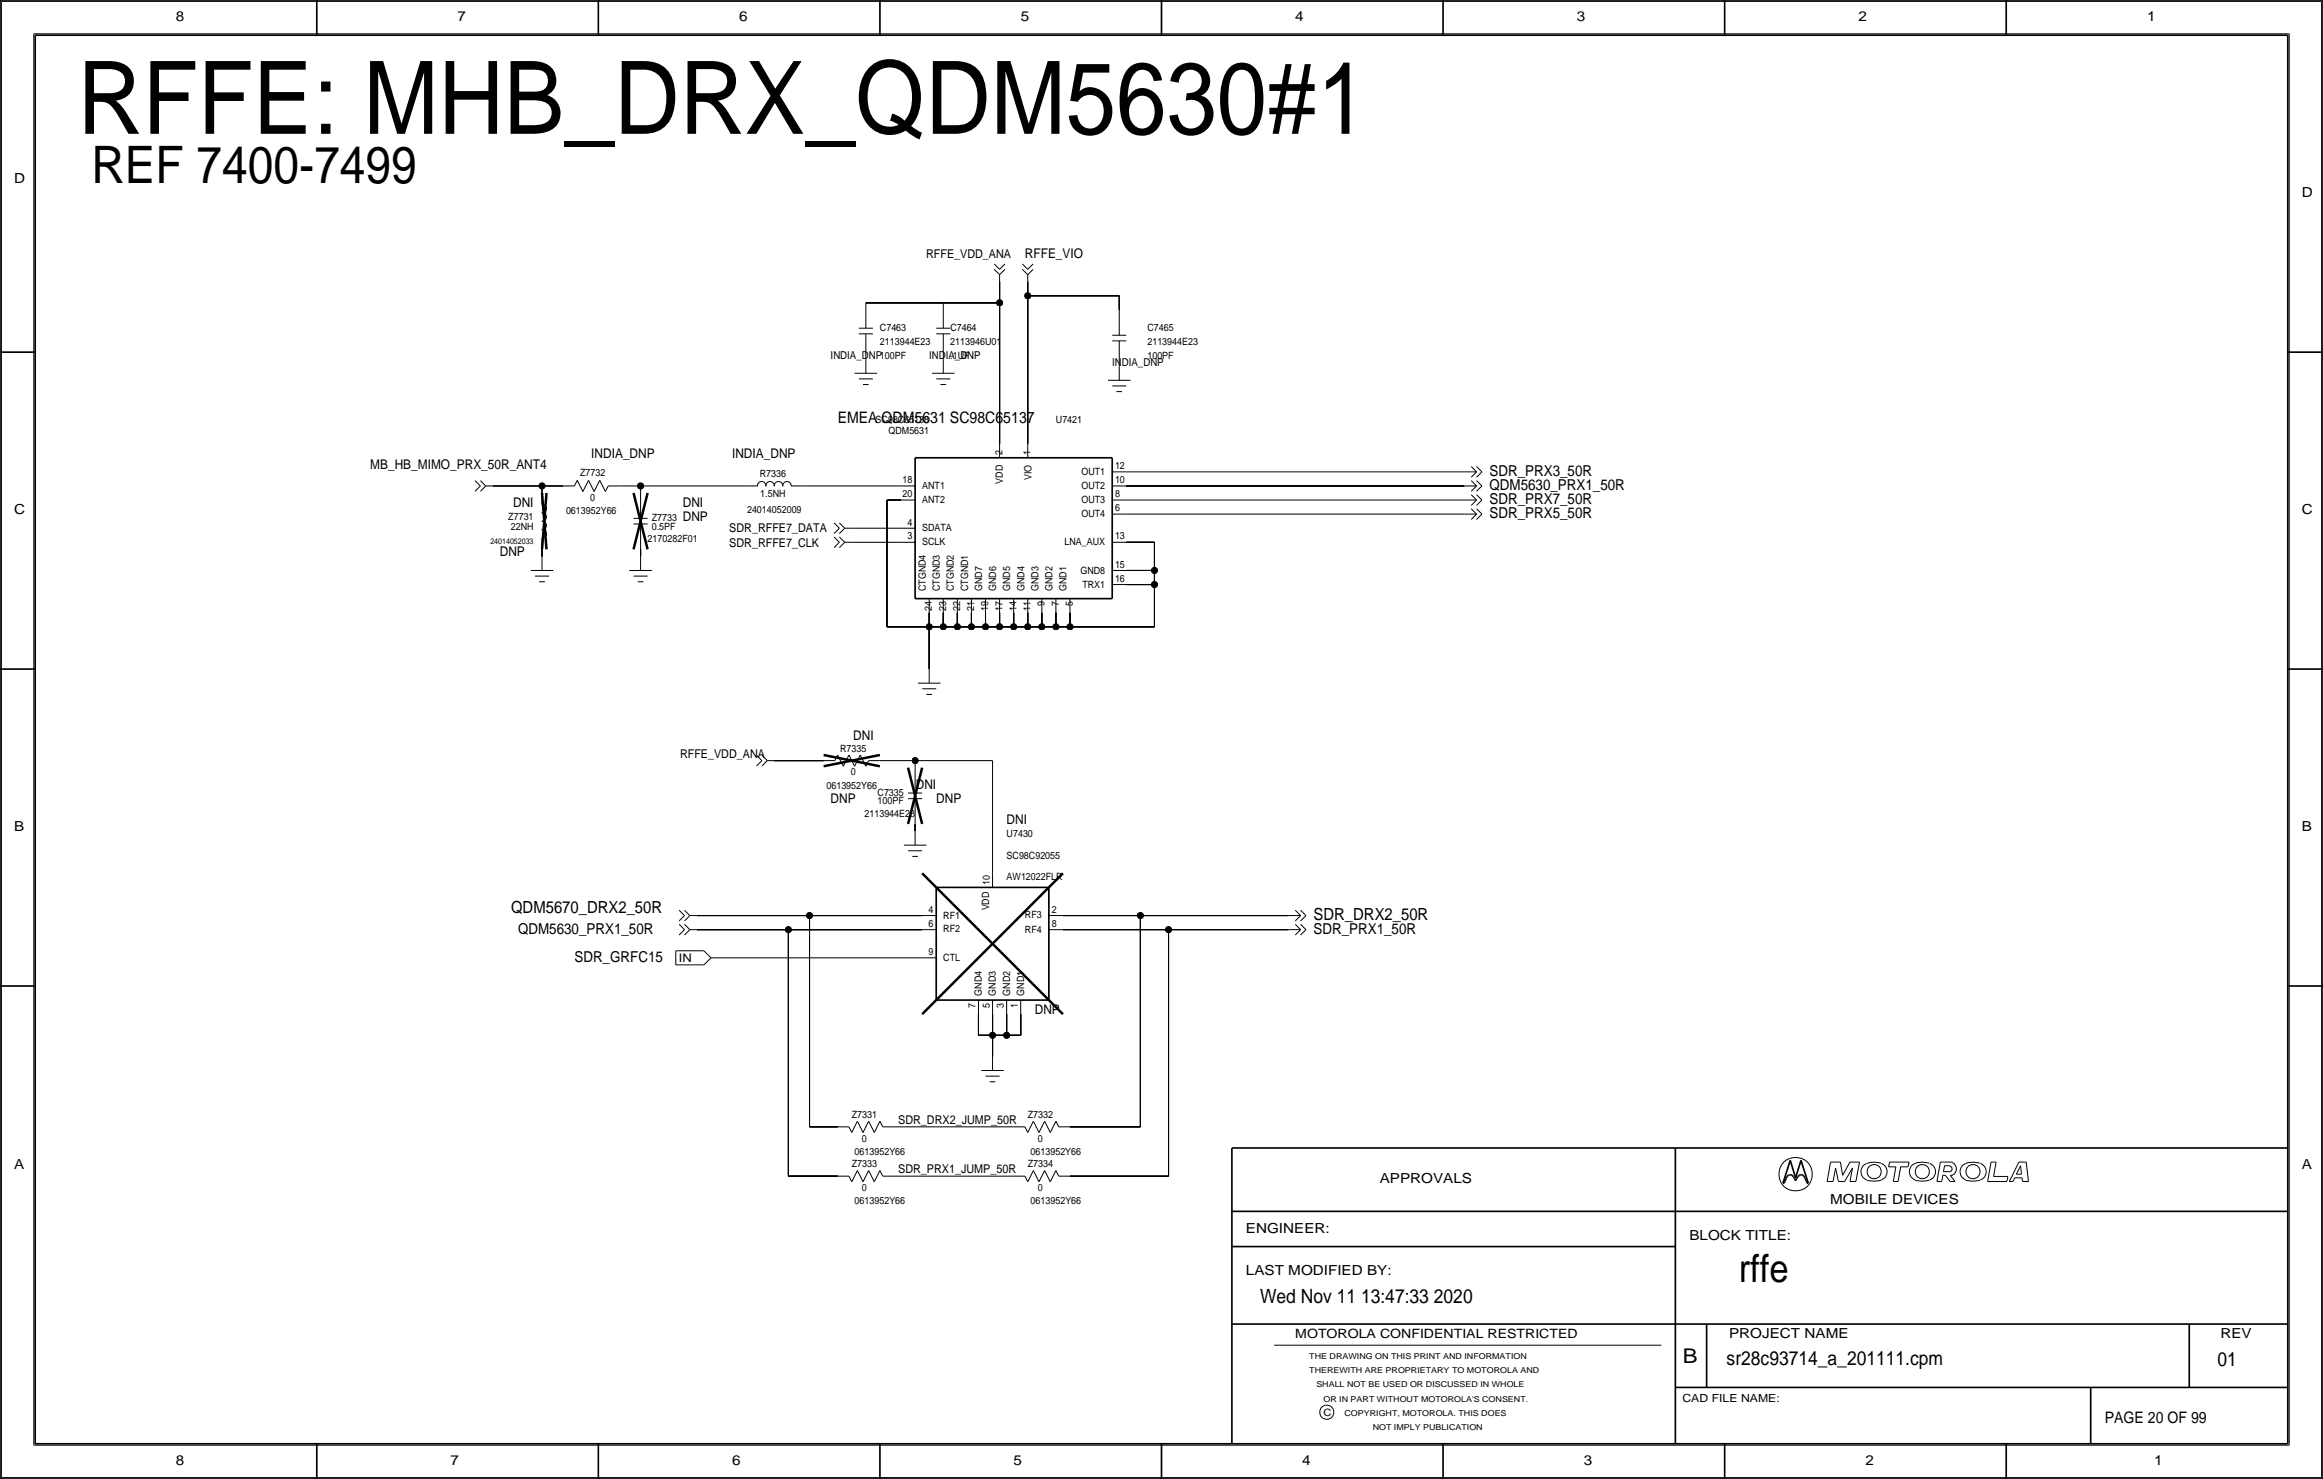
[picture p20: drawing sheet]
<svg xmlns="http://www.w3.org/2000/svg" width="419mm" height="267mm" viewBox="0 0 419 267" stroke-linecap="round" stroke-linejoin="round" font-family="sans-serif">
<defs><g id="words">
<text font-size="18.3" x="14" y="24.1">RFFE: MHB_DRX_QDM5630#1</text>
<text font-size="9.3" x="16.5" y="33">REF 7400-7499</text>
<text font-size="7" x="313.7" y="231.1">rffe</text>
<text font-size="3.7" x="303.6" y="245.7">B</text>
<g font-size="3.5">
<text x="227.3" y="234.9">Wed Nov 11 13:47:33 2020</text>
<text x="311.5" y="246.2">sr28c93714_a_201111.cpm</text>
<text x="400" y="246.4">01</text>
</g>
<g font-size="3">
<text x="92.2" y="164.6">QDM5670_DRX2_50R</text>
<text x="237" y="165.9">SDR_DRX2_50R</text>
</g>
<g font-size="2.9">
<text x="151.1" y="76.2">EMEA QDM5631 SC98C65137</text>
<text x="379.7" y="256.5">PAGE 20 OF 99</text>
</g>
<g font-size="2.7">
<text x="268.7" y="88.4">QDM5630_PRX1_50R</text>
<text x="268.7" y="85.9">SDR_PRX3_50R</text>
<text x="268.7" y="93.5">SDR_PRX5_50R</text>
<text x="268.7" y="90.9">SDR_PRX7_50R</text>
<text x="93.5" y="168.4">QDM5630_PRX1_50R</text>
<text x="103.6" y="173.5">SDR_GRFC15</text>
<text x="237" y="168.4">SDR_PRX1_50R</text>
</g>
<g font-size="2.5">
<text x="31.7" y="3.8">8</text>
<text x="82.6" y="3.8">7</text>
<text x="133.3" y="3.8">6</text>
<text x="184.1" y="3.8">5</text>
<text x="233.7" y="3.8">4</text>
<text x="284.5" y="3.8">3</text>
<text x="335.3" y="3.8">2</text>
<text x="387.3" y="3.8">1</text>
<text x="2.5" y="33">D</text>
<text x="415.3" y="35.6">D</text>
<text x="2.5" y="92.7">C</text>
<text x="415.3" y="92.7">C</text>
<text x="2.5" y="149.9">B</text>
<text x="415.3" y="149.9">B</text>
<text x="2.5" y="210.8">A</text>
<text x="248.9" y="213.4">APPROVALS</text>
<text x="415.3" y="210.8">A</text>
<text x="330.2" y="217.2">MOBILE DEVICES</text>
<text x="224.8" y="222.2">ENGINEER:</text>
<text x="304.8" y="223.5">BLOCK TITLE:</text>
<text x="224.8" y="229.9">LAST MODIFIED BY:</text>
<text x="312" y="241.2">PROJECT NAME</text>
<text x="400.6" y="241.3">REV</text>
<text x="31.7" y="264.2">8</text>
<text x="81.3" y="264.2">7</text>
<text x="132.1" y="264.2">6</text>
<text x="182.9" y="264.2">5</text>
<text x="234.9" y="264.2">4</text>
<text x="285.8" y="264.2">3</text>
<text x="336.5" y="264.2">2</text>
<text x="388.6" y="264.2">1</text>
</g>
<g font-size="2.4">
<text x="184.9" y="46.5">RFFE_VIO</text>
<text x="106.7" y="82.6">INDIA_DNP</text>
<text x="132.1" y="82.6">INDIA_DNP</text>
<text x="66.8" y="84.6">MB_HB_MIMO_PRX_50R_ANT4</text>
<text x="92.6" y="91.4">DNI</text>
<text x="123.2" y="91.4">DNI</text>
<text x="123.2" y="94">DNP</text>
<text x="90.2" y="100.3">DNP</text>
<text x="153.9" y="133.4">DNI</text>
<text x="165.2" y="142.2">DNI</text>
<text x="149.9" y="144.8">DNP</text>
<text x="168.9" y="144.8">DNP</text>
<text x="181.6" y="148.6">DNI</text>
<text x="186.7" y="182.9">DNP</text>
</g>
<text font-size="2.3" x="233.7" y="241.3">MOTOROLA CONFIDENTIAL RESTRICTED</text>
<g font-size="2.2">
<text x="167.1" y="46.5">RFFE_VDD_ANA</text>
<text x="131.6" y="96">SDR_RFFE7_DATA</text>
<text x="131.6" y="98.6">SDR_RFFE7_CLK</text>
<text x="122.7" y="136.7">RFFE_VDD_ANA</text>
<text x="162.1" y="202.7">SDR_DRX2_JUMP_50R</text>
<text x="162.1" y="211.6">SDR_PRX1_JUMP_50R</text>
</g>
<text font-size="2.1" x="122.5" y="173.4">IN</text>
<g font-size="2">
<text x="149.9" y="64.8">INDIA_DNP100PF</text>
<text x="167.6" y="64.8">INDIA_DNP</text>
<text x="200.7" y="66">INDIA_DNP</text>
<text x="303.5" y="252.7">CAD FILE NAME:</text>
</g>
<g font-size="1.8">
<text x="158.8" y="59.7">C7463</text>
<text x="171.5" y="59.7">C7464</text>
<text x="207" y="59.7">C7465</text>
<text x="158.7" y="62.2">2113944E23</text>
<text x="171.5" y="62.2">2113946U01</text>
<text x="171.5" y="64.8">.1UF</text>
<text x="207" y="64.8">100PF</text>
<text x="207" y="62.2">2113944E23</text>
<text x="158" y="76.4">SC98C65138</text>
<text x="190.5" y="76.2">U7421</text>
<text x="160.3" y="78.2">QDM5631</text>
<text x="180.8" y="82" transform="rotate(-90 180.8 82)">2</text>
<text x="185.9" y="82" transform="rotate(-90 185.9 82)">1</text>
<text x="104.7" y="85.9">Z7732</text>
<text x="137.1" y="86">R7336</text>
<text x="137.2" y="89.7">1.5NH</text>
<text x="162.8" y="89.7">20</text>
<text x="162.8" y="87.1">18</text>
<text x="166.4" y="88.2">ANT1</text>
<text x="181" y="87.2" transform="rotate(-90 181 87.2)">VDD</text>
<text x="186.1" y="86.6" transform="rotate(-90 186.1 86.6)">VIO</text>
<text x="195.1" y="88.2">OUT2</text>
<text x="195.1" y="85.6">OUT1</text>
<text x="201.2" y="84.6">12</text>
<text x="201.2" y="87.1">10</text>
<text x="201.2" y="89.7">8</text>
<text x="91.7" y="93.8">Z7731</text>
<text x="92.2" y="95.5">22NH</text>
<text x="102.1" y="92.7">0613952Y66</text>
<text x="106.5" y="90.3">0</text>
<text x="117.6" y="95.5">0.5PF</text>
<text x="117.6" y="94">Z7733</text>
<text x="134.8" y="92.5">24014052009</text>
<text x="163.7" y="94.8">4</text>
<text x="166.4" y="95.8">SDATA</text>
<text x="166.4" y="90.7">ANT2</text>
<text x="195.1" y="93.3">OUT4</text>
<text x="195.1" y="90.7">OUT3</text>
<text x="201.2" y="92.2">6</text>
<text x="116.8" y="97.8">2170282F01</text>
<text x="163.7" y="97.3">3</text>
<text x="166.4" y="98.3">SCLK</text>
<text x="192.1" y="98.3">LNA_AUX</text>
<text x="201.2" y="97.3">13</text>
<text x="167" y="106.6" transform="rotate(-90 167 106.6)">CTGND4</text>
<text x="169.6" y="106.6" transform="rotate(-90 169.6 106.6)">CTGND3</text>
<text x="172.1" y="106.6" transform="rotate(-90 172.1 106.6)">CTGND2</text>
<text x="174.7" y="106.6" transform="rotate(-90 174.7 106.6)">CTGND1</text>
<text x="177.2" y="106.6" transform="rotate(-90 177.2 106.6)">GND7</text>
<text x="179.7" y="106.6" transform="rotate(-90 179.7 106.6)">GND6</text>
<text x="182.3" y="106.6" transform="rotate(-90 182.3 106.6)">GND5</text>
<text x="184.8" y="106.6" transform="rotate(-90 184.8 106.6)">GND4</text>
<text x="187.4" y="106.6" transform="rotate(-90 187.4 106.6)">GND3</text>
<text x="189.9" y="106.6" transform="rotate(-90 189.9 106.6)">GND2</text>
<text x="192.4" y="106.6" transform="rotate(-90 192.4 106.6)">GND1</text>
<text x="194.9" y="103.4">GND8</text>
<text x="195.3" y="106">TRX1</text>
<text x="201.2" y="102.4">15</text>
<text x="201.2" y="104.9">16</text>
<text x="168.1" y="110.2" transform="rotate(-90 168.1 110.2)">24</text>
<text x="170.7" y="110.2" transform="rotate(-90 170.7 110.2)">23</text>
<text x="173.2" y="110.2" transform="rotate(-90 173.2 110.2)">22</text>
<text x="175.8" y="110.2" transform="rotate(-90 175.8 110.2)">21</text>
<text x="178.3" y="110.2" transform="rotate(-90 178.3 110.2)">19</text>
<text x="180.8" y="110.2" transform="rotate(-90 180.8 110.2)">17</text>
<text x="183.4" y="110.2" transform="rotate(-90 183.4 110.2)">14</text>
<text x="185.9" y="110.2" transform="rotate(-90 185.9 110.2)">11</text>
<text x="188.5" y="109.4" transform="rotate(-90 188.5 109.4)">9</text>
<text x="191" y="109.4" transform="rotate(-90 191 109.4)">7</text>
<text x="193.5" y="109.4" transform="rotate(-90 193.5 109.4)">5</text>
<text x="151.6" y="135.5">R7335</text>
<text x="149.1" y="142.2">0613952Y66</text>
<text x="153.5" y="139.8">0</text>
<text x="158.3" y="143.5">C7335</text>
<text x="156" y="147.3">2113944E23</text>
<text x="158.3" y="145">100PF</text>
<text x="181.6" y="154.9">SC98C92055</text>
<text x="181.6" y="150.9">U7430</text>
<text x="178.6" y="159.5" transform="rotate(-90 178.6 159.5)">10</text>
<text x="181.6" y="158.8">AW12022FLR</text>
<text x="167.5" y="167.1">6</text>
<text x="167.5" y="164.6">4</text>
<text x="170.2" y="165.7">RF1</text>
<text x="178.5" y="164.2" transform="rotate(-90 178.5 164.2)">VDD</text>
<text x="184.9" y="165.6">RF3</text>
<text x="189.7" y="167.1">8</text>
<text x="189.7" y="164.6">2</text>
<text x="167.5" y="172.2">9</text>
<text x="170.2" y="168.1">RF2</text>
<text x="170.2" y="173.2">CTL</text>
<text x="184.9" y="168.2">RF4</text>
<text x="177.1" y="179.6" transform="rotate(-90 177.1 179.6)">GND4</text>
<text x="179.7" y="179.6" transform="rotate(-90 179.7 179.6)">GND3</text>
<text x="182.2" y="179.6" transform="rotate(-90 182.2 179.6)">GND2</text>
<text x="184.8" y="179.6" transform="rotate(-90 184.8 179.6)">GND1</text>
<text x="176" y="181.7" transform="rotate(-90 176 181.7)">7</text>
<text x="178.6" y="181.7" transform="rotate(-90 178.6 181.7)">5</text>
<text x="181.1" y="181.7" transform="rotate(-90 181.1 181.7)">3</text>
<text x="183.6" y="181.7" transform="rotate(-90 183.6 181.7)">1</text>
<text x="153.7" y="201.6">Z7331</text>
<text x="185.4" y="201.6">Z7332</text>
<text x="154.2" y="208.3">0613952Y66</text>
<text x="155.5" y="205.8">0</text>
<text x="185.9" y="208.3">0613952Y66</text>
<text x="187.3" y="205.8">0</text>
<text x="153.7" y="210.5">Z7333</text>
<text x="155.5" y="214.7">0</text>
<text x="185.4" y="210.5">Z7334</text>
<text x="187.3" y="214.7">0</text>
<text x="154.2" y="217.2">0613952Y66</text>
<text x="185.9" y="217.2">0613952Y66</text>
<text x="238.8" y="255.3">C</text>
</g>
<g font-size="1.5">
<text x="236.2" y="245.1">THE DRAWING ON THIS PRINT AND INFORMATION</text>
<text x="236.2" y="247.6">THEREWITH ARE PROPRIETARY TO MOTOROLA AND</text>
<text x="237.5" y="250.2">SHALL NOT BE USED OR DISCUSSED IN WHOLE</text>
<text x="238.8" y="252.7">OR IN PART WITHOUT MOTOROLA'S CONSENT.</text>
<text x="242.6" y="255.3">COPYRIGHT, MOTOROLA. THIS DOES</text>
<text x="247.6" y="257.8">NOT IMPLY PUBLICATION</text>
</g>
<text font-size="1.4" x="88.5" y="98">24014052033</text>
</g></defs>
<!-- layer: Nets -->
<g fill="none" stroke="#000" stroke-width=".18">
<path d="M156.2 54.6h14zM170.2 54.6h10.1zM180.3 54.6v25.4zM180.3 50.8v3.8zM185.4 53.3v26.7zM185.4 50.8v2.5zM185.4 53.3h16.5zM201.9 53.3v2.6zM88.9 87.6h8.9zM97.8 99.1v1.2zM97.8 87.6v1.3zM97.8 87.6h3.8z"/>
<path d="M111.8 87.6h3.8zM115.6 99.1v1.2zM115.6 87.6v1.3zM115.6 87.6h19zM144.8 87.6h17.8zM153.7 97.8h8.9zM153.7 95.2h8.9zM160 90.2v22.8zM160 90.2h2.6zM203.2 97.8h5.1zM203.2 85.1h61zM203.2 87.6h61z"/>
<path d="M203.2 90.2h61zM203.2 92.7h61zM208.3 97.8v5.1zM160 113h7.6zM167.6 113v7.7zM167.6 110.5v2.5zM167.6 113h2.6zM170.2 110.5v2.5zM170.2 113h2.5zM172.7 110.5v2.5zM172.7 113h2.6zM175.3 110.5v2.5z"/>
<path d="M175.3 113h2.5zM177.8 110.5v2.5zM177.8 113h2.5zM180.3 110.5v2.5zM180.3 113h2.6zM182.9 110.5v2.5zM182.9 113h2.5zM185.4 110.5v2.5zM185.4 113h2.6zM188 110.5v2.5zM188 113h2.5zM190.5 110.5v2.5z"/>
<path d="M190.5 113h2.5zM193 110.5v2.5zM193 113h15.3zM203.2 102.9h5.1zM203.2 105.4h5.1zM208.3 102.9v2.5zM208.3 105.4v7.6zM139.7 137.2h8.9zM158.7 137.2h6.4zM165.1 137.2v1.2zM165.1 137.2h14zM179.1 137.2v20.3z"/>
<path d="M165.1 148.6v1.3zM125.7 165.1h20.3zM125.7 167.6h16.5zM129.5 172.7h36.9zM142.2 167.6v44.5zM142.2 167.6h24.2zM146 165.1v38.1zM146.1 165.1h20.3zM191.8 167.6h19zM191.8 165.1h13.9zM205.7 165.1v38.1zM205.7 165.1h26.7z"/>
<path d="M210.8 167.6v44.5zM210.8 167.6h21.6zM176.5 182.9v3.8zM176.5 186.7h2.6zM179.1 186.7v3.8zM179.1 182.9v3.8zM179.1 186.7h2.5zM181.6 182.9v3.8zM181.6 186.7h2.5zM184.1 182.9v3.8zM142.2 212.1h8.9zM146.1 203.2h5z"/>
<path d="M161.3 212.1h21.6zM161.3 203.2h21.6zM193 212.1h17.8zM193 203.2h12.7z"/>
</g>
<g fill="#000" stroke="#000" stroke-width=".18">
<circle cx="180.3" cy="54.6" r=".56"/>
<circle cx="185.4" cy="53.3" r=".56"/>
<circle cx="97.8" cy="87.6" r=".56"/>
<circle cx="115.6" cy="87.6" r=".56"/>
<circle cx="167.6" cy="113" r=".56"/>
<circle cx="170.2" cy="113" r=".56"/>
<circle cx="172.7" cy="113" r=".56"/>
<circle cx="175.3" cy="113" r=".56"/>
<circle cx="177.8" cy="113" r=".56"/>
<circle cx="180.3" cy="113" r=".56"/>
<circle cx="182.9" cy="113" r=".56"/>
<circle cx="185.4" cy="113" r=".56"/>
<circle cx="188" cy="113" r=".56"/>
<circle cx="190.5" cy="113" r=".56"/>
<circle cx="193" cy="113" r=".56"/>
<circle cx="208.3" cy="102.9" r=".56"/>
<circle cx="208.3" cy="105.4" r=".56"/>
<circle cx="165.1" cy="137.2" r=".56"/>
<circle cx="142.2" cy="167.6" r=".56"/>
<circle cx="146" cy="165.1" r=".56"/>
<circle cx="205.7" cy="165.1" r=".56"/>
<circle cx="210.8" cy="167.6" r=".56"/>
<circle cx="179.1" cy="186.7" r=".56"/>
<circle cx="181.6" cy="186.7" r=".56"/>
</g>
<!-- layer: Components -->
<g fill="none" stroke="#000" stroke-width=".18">
<path d="M154.9 59.2h2.6zM156.2 54.6v4.6zM168.9 59.2h2.5zM170.2 54.6v4.6zM179.4 47.6l.9 1zM179.4 48.6l.9 .9zM180.3 48.6l1-1zM180.3 49.5l1-.9zM180.3 49.5v1.3zM184.5 47.6l.9 1zM184.5 48.6l.9 .9zM185.4 48.6l1-1z"/>
<path d="M185.4 49.5l1-.9zM185.4 49.5v1.3zM201.9 55.9v4.6zM154.2 67.3h4zM154.9 68.3h2.6zM154.9 60.2h2.6zM155.7 69.3h1zM156.2 64.8v2.5zM156.2 60.2v4.6zM168.1 67.3h4.1zM168.9 68.3h2.5zM168.9 60.2h2.5z"/>
<path d="M169.7 69.3h1zM170.2 64.8v2.5zM170.2 60.2v4.6zM199.9 68.6h4.1zM200.7 60.5h2.5zM200.7 69.6h2.5zM200.7 61.5h2.5zM201.4 70.6h1zM201.9 66v2.6zM201.9 61.5v4.5zM85.7 86.7l1 .9zM86.7 87.6l-1 1z"/>
<path d="M86.7 86.7l.9 .9zM87.6 87.6l-.9 1zM87.6 87.6h1.3zM97.7 91a.75 .75 0 0 1 .9 .7 .75 .75 0 0 1-.9 .8M97.7 94a.75 .75 0 0 1 .9 .8 .75 .75 0 0 1-.9 .7M97.7 95.6a.75 .75 0 0 1 .9 .7 .75 .75 0 0 1-.9 .7M97.7 92.5a.75 .75 0 0 1 .9 .7 .75 .75 0 0 1-.9 .8M97.8 97v2.1zM97.8 88.9v2zM101.6 87.6h2zM104.1 86.6l1.1 2zM104.1 86.6l-.5 1z"/>
<path d="M106.2 86.6l-1 2zM106.2 86.6l1 2zM108.2 86.6l-1 2zM108.2 86.6l1 2zM109.7 87.6l-.5 1zM109.7 87.6h2.1zM114.3 94.5h2.5zM114.3 93.5h2.5zM115.6 94.5v4.6zM115.6 88.9v4.6zM134.6 87.6h2.1zM136.7 87.7a.75 .75 0 0 1 .7-.9 .75 .75 0 0 1 .7 .9"/>
<path d="M138.2 87.7a.75 .75 0 0 1 .7-.9 .75 .75 0 0 1 .7 .9M139.7 87.7a.75 .75 0 0 1 .7-.9 .75 .75 0 0 1 .8 .9M141.2 87.7a.75 .75 0 0 1 .8-.9 .75 .75 0 0 1 .7 .9M142.7 87.6h2.1zM150.5 94.3l.9 1zM150.5 96.8l.9 1zM151.4 95.2l-.9 1zM151.4 94.3l1 1zM151.4 97.8l-.9 1zM151.4 96.8l1 1zM152.4 95.2l-1 1zM152.4 95.2h1.3z"/>
<path d="M152.4 97.8l-1 1zM152.4 97.8h1.3zM162.6 95.2h2.5zM162.6 97.8h2.5zM162.6 90.2h2.5zM162.6 87.6h2.5zM180.3 80v2.5zM185.4 80v2.5zM200.7 97.8h2.5zM200.7 92.7h2.5zM200.7 90.2h2.5zM200.7 87.6h2.5z"/>
<path d="M200.7 85.1h2.5zM264.2 87.6h2.2zM264.2 92.7h2.2zM264.2 85.1h2.2zM264.2 90.2h2.2zM265.4 86.7l1 .9zM265.4 91.7l1 1zM265.4 84.1l1 1zM265.4 89.2l1 1zM265.4 88.6l1-1zM265.4 93.7l1-1zM265.4 86.1l1-1z"/>
<path d="M265.4 91.1l1-.9zM266.4 86.7l1 .9zM266.4 91.7l1 1zM266.4 84.1l1 1zM266.4 89.2l1 1zM266.4 88.6l1-1zM266.4 93.7l1-1zM266.4 86.1l1-1zM266.4 91.1l1-.9zM95.8 102.9h4zM96.5 103.9h2.6zM97.3 104.9h1z"/>
<path d="M97.8 100.3v2.6zM113.5 102.9h4.1zM114.3 103.9h2.5zM115.1 104.9h1zM115.6 100.3v2.6zM167.6 108v2.5zM170.2 108v2.5zM172.7 108v2.5zM175.3 108v2.5zM177.8 108v2.5zM180.3 108v2.5zM182.9 108v2.5z"/>
<path d="M185.4 108v2.5zM188 108v2.5zM190.5 108v2.5zM193 108v2.5zM200.7 105.4h2.5zM200.7 102.9h2.5zM136.5 136.2l1 1zM137.5 137.2l-1 .9zM137.5 136.2l.9 1zM138.4 137.2l-.9 .9zM138.4 137.2h1.3zM148.6 137.2h2z"/>
<path d="M151.1 136.1l-.5 1.1zM151.1 136.1l1 2.1zM153.2 136.1l-1.1 2.1zM153.2 136.1l1 2.1zM155.2 136.1l-1 2.1zM155.2 136.1l1 2.1zM156.7 137.2l-.5 1zM156.7 137.2h2zM165.1 138.4v4.6zM165.6 123.2h4.1zM166.4 124.2h2.5zM167.1 125.2h1z"/>
<path d="M167.6 120.7v2.5zM163.1 152.4h4zM163.8 143h2.6zM163.8 153.4h2.6zM163.8 144h2.6zM164.6 154.4h1zM165.1 149.9v2.5zM165.1 144v4.6zM179.1 157.5v2.5zM121.9 171.4h5.1zM121.9 171.5v2.5zM121.9 174h5.1z"/>
<path d="M122.5 164.1l1 1zM122.5 166.7l1 .9zM123.5 165.1l-1 1zM123.5 164.1l1 1zM123.5 167.6l-1 1zM123.5 166.7l1 .9zM124.5 165.1l-1 1zM124.5 165.1h1.2zM124.5 167.6l-1 1zM124.5 167.6h1.2zM127 171.4l1.3 1.3zM128.3 172.7l-1.3 1.3z"/>
<path d="M128.3 172.7h1.2zM166.4 165.1h2.5zM166.4 172.7h2.5zM166.4 167.6h2.5zM189.2 165.1h2.6zM189.2 167.6h2.6zM232.4 167.6h2.2zM232.4 165.1h2.2zM233.7 166.7l.9 .9zM233.7 164.1l.9 1zM233.7 168.6l.9-1zM233.7 166.1l.9-1z"/>
<path d="M234.6 166.7l1 .9zM234.6 164.1l1 1zM234.6 168.6l1-1zM234.6 166.1l1-1zM176.5 180.3v2.6zM177 193h4.1zM177.8 194.1h2.5zM178.6 195.1h1zM179.1 190.5v2.5zM179.1 180.3v2.6zM181.6 180.3v2.6zM184.1 180.3v2.6z"/>
<path d="M151.1 212.1h2.1zM151.1 203.2h2.1zM153.2 212.1l.5 1zM153.2 203.2l.5 1zM154.7 211.1l1 2zM154.7 202.2l1 2zM154.7 211.1l-1 2zM154.7 202.2l-1 2zM156.7 211.1l1 2zM156.7 211.1l-1 2zM156.7 202.2l1 2zM156.7 202.2l-1 2z"/>
<path d="M158.7 211.1l-1 2zM158.7 202.2l-1 2zM158.7 211.1l.6 1zM158.7 202.2l.6 1zM159.3 212.1h2zM159.3 203.2h2zM182.9 212.1h2zM182.9 203.2h2zM184.9 212.1l.5 1zM184.9 203.2l.5 1zM186.4 211.1l-1 2zM186.4 202.2l-1 2z"/>
<path d="M186.4 211.1l1.1 2zM186.4 202.2l1.1 2zM188.5 211.1l1 2zM188.5 211.1l-1 2zM188.5 202.2l1 2zM188.5 202.2l-1 2zM190.5 211.1l-1 2zM190.5 202.2l-1 2zM190.5 211.1l.5 1zM190.5 202.2l.5 1zM191 212.1h2zM191 203.2h2z"/>
</g>
<path d="M97.8 88.9l.8 10.2zM98.6 88.9l-.8 10.2zM114.3 88.9l2.5 10.2zM116.8 88.9l-2.5 10.2zM148.6 138.2l10.1-2.1zM148.6 136.1l10.1 2.1zM163.8 138.4l2.6 10.2zM166.4 138.4l-2.6 10.2zM166.4 157.5l25.4 25.4zM166.4 182.9l25.4-25.4z" fill="none" stroke="#000" stroke-width=".45"/>
<path d="M165.1 82.6v25.4zM165.1 82.6h35.6zM200.7 82.6v25.4zM165.1 108h35.6zM168.9 160h20.3zM168.9 160v20.3zM189.2 160v20.3zM168.9 180.3h20.3z" fill="none" stroke="#000" stroke-width=".3"/>
<!-- layer: Page Border and Title Block -->
<g fill="none" stroke="#000" stroke-width=".3">
<path d="M0 0h419.1zM0 0v266.7zM6.3 6.4h406.4zM6.3 6.4v254zM57.1 0v6.3zM107.9 0v6.3zM158.7 0v6.3zM209.5 0v6.4zM260.3 0v6.3zM311.1 0v6.3zM361.9 0v6.3zM412.7 6.4v254z"/>
<path d="M419.1 0v266.7zM0 63.5h6.3zM412.7 63.5h6.4zM0 120.7h6.3zM412.7 120.7h6.4zM0 177.8h6.3zM412.7 177.8h6.4zM222.2 207v53.3zM222.2 207h190.5zM222.2 218.4h190.5zM302.3 207v53.3zM321.7 213.4h.2z"/>
<path d="M322 213.1l-.1 .3zM322.2 212.5l-.2 .6zM322.4 212.1l-.2 .4zM322.6 211.9l.3-.1zM322.6 211.9l-.2 .2zM322.9 211.8h.2zM323 209.2l-1.3 4.2zM323 209.2l1 3.2zM323.1 211.8l.2 .1zM323.3 211.9l.2 .2zM323.5 212.1l.2 .4zM323.7 212.5l.3 .4z"/>
<path d="M324.2 212.5l-.2 .4zM324.4 212.1l-.2 .4zM324.6 211.9l.2-.1zM324.6 211.9l-.2 .2zM324.8 211.8h.3zM324.9 209.2l1.3 4.2zM324.9 209.2l-.9 3.2zM325.1 211.8l.2 .1zM325.3 211.9l.2 .2zM325.5 212.1l.2 .4zM325.7 212.5l.2 .6zM325.9 213.1l.1 .3z"/>
<path d="M326 213.4h.2zM222.2 238.8h190.5zM222.2 224.8h80.1zM307.9 238.8v11.4zM395 238.8v11.4zM302.3 250.2h110.4zM377.2 250.2v10.1zM0 266.7h419.1zM6.3 260.3h406.4zM57.1 260.3v6.4zM107.9 260.3v6.4zM158.7 260.3v6.4z"/>
<path d="M209.5 260.3v6.4zM260.3 260.3v6.4zM311.1 260.3v6.4zM361.9 260.3v6.4z"/>
</g>
<g fill="none" stroke="#000" stroke-width=".18">
<path d="M.3 .3h418.5zM.3 .3v266.1zM6.1 6.1v254.5zM6.1 6.1h406.9zM413 6.1v254.5zM418.8 .3v266.1zM329.6 213.1h1.1zM330.3 209.6h1.7zM330.3 209.5l-.7 3.6zM331.2 210.6l-.5 2.5zM331.2 210.6l.5 2.5zM331.7 213.1h1.1z"/>
<path d="M332 209.5l.4 2.4zM333.8 209.6l-1.4 2.3zM333.8 213.1h1zM333.8 209.6h1.7zM334.2 210.6l-.4 2.5zM334.2 210.6l-1.4 2.5zM335.5 209.6l-.7 3.5zM336.8 209.8a1.6 1.6 0 0 0-1.1 1.5 1.6 1.6 0 0 0 1.1 1.5M339.3 209.8l-.1-.1a4 4 0 0 0-2.4 .1M339.4 209.8a1.59 1.59 0 0 1 1.1 1.5 1.59 1.59 0 0 1-1.1 1.5 5.1 5.1 0 0 1-2.5 .1M340.7 210.4h1.3zM340.9 209.6h3.5z"/>
<path d="M340.9 209.5l-.2 .9zM341.6 213.1h.8zM342 210.4l-.4 2.7zM342.9 210.4l-.5 2.7zM342.9 210.4h1.3zM344.4 209.5l-.2 .9zM348 209.8a3.1 3.1 0 0 0-3.3 .6 1.62 1.62 0 0 0 .8 2.4M348.1 212.8a5.1 5.1 0 0 1-2.6 .1M348.1 209.8a1.59 1.59 0 0 1 1.1 1.5 1.59 1.59 0 0 1-1.1 1.5M349.5 213.1h.8zM350.1 209.6h2.1zM350.1 209.5l-.6 3.6z"/>
<path d="M350.5 211.9l-.2 1.2zM350.5 211.9h.5zM350.6 211.3h1.2zM350.8 210.2l-.2 1.1zM350.8 210.2h1zM351 211.9l.8 1.2zM351.8 210.3a.5 .5 0 0 1 .4 .5 .5 .5 0 0 1-.4 .5M351.8 213.1h.9zM351.8 211.9l.9 1.2zM351.8 211.9h.4zM352.2 209.7a1.24 1.24 0 0 1 .8 1.1 1.24 1.24 0 0 1-.8 1.1M357.2 209.8a3.1 3.1 0 0 0-3.3 .6 1.62 1.62 0 0 0 .8 2.4"/>
<path d="M357.2 212.8a5.1 5.1 0 0 1-2.5 .1M357.3 209.8a1.59 1.59 0 0 1 1 1.5 1.59 1.59 0 0 1-1 1.5M358.6 213.1h3.5zM359.2 209.6l-.6 3.5zM359.2 209.6h.9zM359.7 212.1h2.6zM360.1 209.6l-.4 2.5zM362.3 212.1l-.2 1zM362.5 213.1h.7zM363.5 212.4l-.3 .7zM363.5 212.4h1.3zM363.8 211.7h.9z"/>
<path d="M364.2 209.6l-1.7 3.5zM364.2 209.6h1.4zM364.5 210.2l-.7 1.5zM364.5 210.2l.2 1.5zM364.8 212.4l.1 .7zM364.9 213.1h1.1zM365.6 209.6l.4 3.5zM229.9 242.6h69.8zM.3 266.4h418.5zM6.1 260.6h406.9z"/>
<circle cx="324" cy="211.8" r="3"/>
<circle cx="338.1" cy="211.3" r="1.28"/>
<circle cx="346.8" cy="211.3" r="1.28"/>
<circle cx="356" cy="211.3" r="1.28"/>
<circle cx="239.4" cy="254.7" r="1.28"/>
</g>
<use href="#words"/>
</svg>
